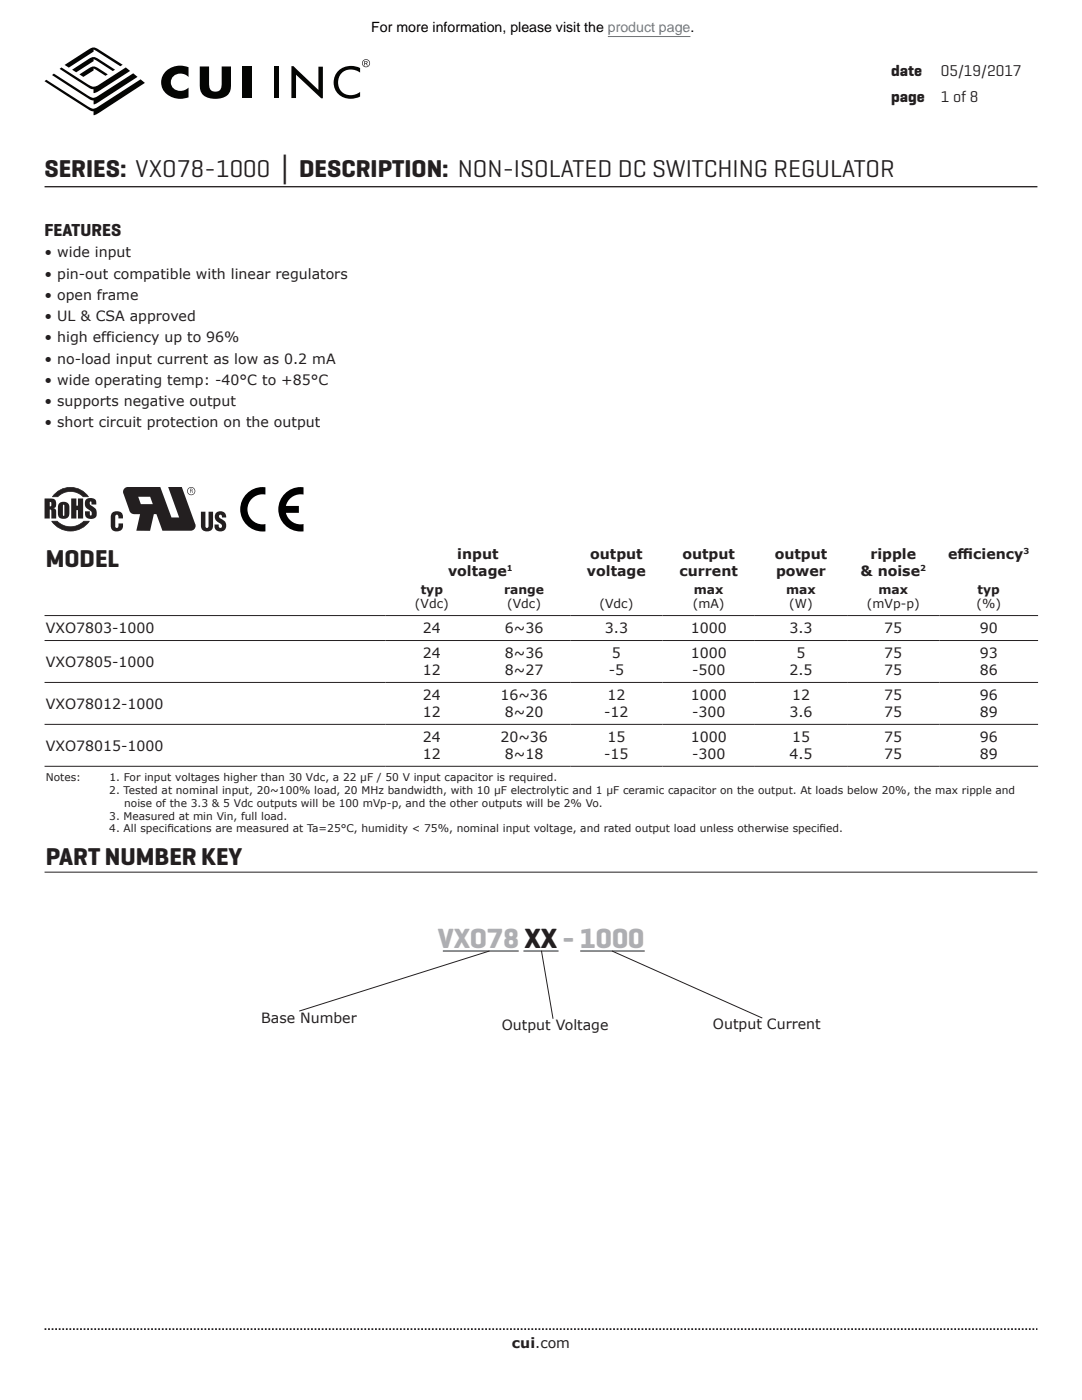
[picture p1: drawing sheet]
<svg xmlns="http://www.w3.org/2000/svg" width="216mm" height="279mm" viewBox="0 0 216 279" stroke-linecap="round" stroke-linejoin="round" font-family="sans-serif">
<defs><g id="words">
<text font-size="5.6" fill="#adaeb2" x="87.3" y="189.3">VXO78 XX - 1000</text>
<g font-size="4.9" fill="#231f20">
<text x="8.9" y="35.3">SERIES: VXO78-1000 │ DESCRIPTION: NON-ISOLATED DC SWITCHING REGULATOR</text>
<text x="9.1" y="113.1">MODEL</text>
<text x="9.1" y="172.6">PART NUMBER KEY</text>
</g>
<text font-size="3.5" fill="#231f20" x="8.9" y="47.1">FEATURES</text>
<g font-size="3.2" fill="#231f20">
<text x="177.8" y="15.1">date</text>
<text x="187.7" y="15.1">05/19/2017</text>
<text x="177.8" y="20.4">page</text>
<text x="187.7" y="20.4">1 of 8</text>
</g>
<text font-size="2.8" x="74.1" y="6.4">For more information, please visit the product page.</text>
<g font-size="2.8" fill="#231f20">
<text x="8.9" y="51.4">• wide input</text>
<text x="8.9" y="55.6">• pin-out compatible with linear regulators</text>
<text x="8.9" y="59.8">• open frame</text>
<text x="8.9" y="64.1">• UL &amp; CSA approved</text>
<text x="8.9" y="68.3">• high efficiency up to 96%</text>
<text x="8.9" y="72.5">• no-load input current as low as 0.2 mA</text>
<text x="8.9" y="76.8">• wide operating temp: -40°C to +85°C</text>
<text x="8.9" y="81">• supports negative output</text>
<text x="8.9" y="85.2">• short circuit protection on the output</text>
<text x="91.3" y="111.5">input</text>
<text x="117.7" y="111.5">output</text>
<text x="136.2" y="111.5">output</text>
<text x="154.6" y="111.5">output</text>
<text x="173.7" y="111.5">ripple</text>
<text x="189.2" y="111.5">ef</text>
<text x="191.1" y="111.5">f</text>
<text x="191.1" y="111.5">iciency</text>
<text x="89.4" y="114.9">voltage</text>
<text x="117.1" y="114.9">voltage</text>
<text x="135.6" y="114.9">current</text>
<text x="154.9" y="114.9">power</text>
<text x="171.7" y="114.9">&amp; noise</text>
<text x="9.1" y="126.4">VXO7803-1000</text>
<text x="84.4" y="126.4">24</text>
<text x="84.4" y="131.4">24</text>
<text x="100.7" y="126.4">6~36</text>
<text x="100.7" y="131.4">8~36</text>
<text x="120.7" y="126.4">3.3</text>
<text x="122.1" y="131.4">5</text>
<text x="137.8" y="126.4">1000</text>
<text x="137.8" y="131.4">1000</text>
<text x="157.5" y="126.4">3.3</text>
<text x="158.9" y="131.4">5</text>
<text x="176.5" y="126.4">75</text>
<text x="176.5" y="131.4">75</text>
<text x="195.5" y="126.4">90</text>
<text x="195.5" y="131.4">93</text>
<text x="9.1" y="133.1">VXO7805-1000</text>
<text x="84.4" y="134.8">12</text>
<text x="100.7" y="134.8">8~27</text>
<text x="121.5" y="134.8">-5</text>
<text x="138.1" y="134.8">-500</text>
<text x="157.5" y="134.8">2.5</text>
<text x="176.5" y="134.8">75</text>
<text x="195.5" y="134.8">86</text>
<text x="9.1" y="141.5">VXO78012-1000</text>
<text x="84.4" y="139.8">24</text>
<text x="84.4" y="143.2">12</text>
<text x="99.8" y="139.8">16~36</text>
<text x="100.7" y="143.2">8~20</text>
<text x="120.6" y="143.2">-12</text>
<text x="121.2" y="139.8">12</text>
<text x="137.8" y="139.8">1000</text>
<text x="138.1" y="143.2">-300</text>
<text x="157.5" y="143.2">3.6</text>
<text x="158" y="139.8">12</text>
<text x="176.5" y="139.8">75</text>
<text x="176.5" y="143.2">75</text>
<text x="195.5" y="139.8">96</text>
<text x="195.5" y="143.2">89</text>
<text x="9.1" y="149.8">VXO78015-1000</text>
<text x="84.4" y="148.1">24</text>
<text x="99.8" y="148.1">20~36</text>
<text x="121.2" y="148.1">15</text>
<text x="137.8" y="148.1">1000</text>
<text x="158" y="148.1">15</text>
<text x="176.5" y="148.1">75</text>
<text x="195.5" y="148.1">96</text>
<text x="84.4" y="151.5">12</text>
<text x="100.7" y="151.5">8~18</text>
<text x="120.6" y="151.5">-15</text>
<text x="138.1" y="151.5">-300</text>
<text x="157.5" y="151.5">4.5</text>
<text x="176.5" y="151.5">75</text>
<text x="195.5" y="151.5">89</text>
<text x="52.1" y="204.2">Base Number</text>
<text x="100.1" y="205.6">Output Voltage</text>
<text x="142.3" y="205.4">Output Current</text>
<text x="102.2" y="269">cui.com</text>
</g>
<g font-size="2.5" fill="#231f20">
<text x="83.9" y="118.5">typ</text>
<text x="100.6" y="118.5">range</text>
<text x="138.5" y="118.5">max</text>
<text x="156.9" y="118.5">max</text>
<text x="175.3" y="118.5">max</text>
<text x="195.1" y="118.5">typ</text>
<text x="82.8" y="121.4">(Vdc)</text>
<text x="101.2" y="121.4">(Vdc)</text>
<text x="119.6" y="121.4">(Vdc)</text>
<text x="138.2" y="121.4">(mA)</text>
<text x="157.5" y="121.4">(W)</text>
<text x="173" y="121.4">(mVp-p)</text>
<text x="194.8" y="121.4">(%)</text>
</g>
<g font-size="2.1" fill="#231f20">
<text x="9.1" y="156">Notes:</text>
<text x="21.8" y="156">1. For input voltages higher than 30 Vdc, a 22 µF / 50 V input capacitor is required.</text>
<text x="21.8" y="158.5">2. Tested at nominal input, 20~100% load, 20 MHz bandwidth, with 10 µF electrolytic and 1 µF ceramic capacitor on the output. At loads below 20%, the max ripple and</text>
<text x="24.8" y="161">noise of the 3.3 &amp; 5 Vdc outputs will be 100 mVp-p, and the other outputs will be 2% Vo.</text>
<text x="21.8" y="163.6">3. Measured at min Vin, full load.</text>
<text x="21.8" y="166.1">4. All specif</text>
<text x="33.4" y="166.1">ications are measured at Ta=25°C, humidity &lt; 75%, nominal input voltage, and rated output load unless otherwise specif</text>
<text x="163.5" y="166.1">ied.</text>
</g>
<g font-size="1.6" fill="#231f20">
<text x="101.2" y="114">1</text>
<text x="183.6" y="114">2</text>
<text x="204.2" y="110.6">3</text>
</g>
</g></defs>
<path d="M8.9 265.3h198.1" fill="none" stroke="#231f20" stroke-width=".35" stroke-dasharray=".4 .4 .4 .4 .4 .4" stroke-dashoffset=".7" stroke-linecap="butt"/>
<path d="M8.9 37.3h198.1" fill="none" stroke="#231f20" stroke-width=".26"/>
<g fill="#040503">
<path d="M15.8 14.9l1.4-.9a2.02 2.02 0 0 1 2-.6l2.3 1.4-.5 .3-2.3-1.4v.4l-2.1 1.3z"/>
<path d="M14.4 13.9l2.8-1.8a2.04 2.04 0 0 1 2-.6l3.8 2.4-.5 .3-3.8-2.4v.4l-3.5 2.2z"/>
<path d="M8.9 16.2l.3-.3 8.2 5.3a1.48 1.48 0 0 0 2.2 .1l8.4-5.5 .9 .7-9.4 6.2-.8 .3v-.8h-.2a43.1 43.1 0 0 1-6.5-4z"/>
<path d="M10.4 15l.3-.3 6.7 4.3a1.48 1.48 0 0 0 2.2 .1l7-4.5 .8 .7-7.9 5.2-.8 .3v-.7l-.2-.1a32.5 32.5 0 0 1-5.6-3.4z"/>
<path d="M11.9 13.7l.4-.2 5.1 3.3a1.69 1.69 0 0 0 2.3 .2l5.4-3.5 .9 .7-6.4 4.1-.9 .3-.1-.8-1-.3z"/>
<path d="M12.9 13l4.4-2.9a1.96 1.96 0 0 1 1.9-.5l5.3 3.3-.5 .3-5.3-3.3v.4l-5 3.2z"/>
<path d="M54.7 13.3h.9v6.3h-.9z"/>
<path d="M58.2 13.2h.4l4.9 4.8v-4.7h.9v6.3h-.3l-5-4.7v4.7h-1z"/>
<path d="M67.5 14.1a3.9 3.9 0 0 1 4.4-.5v.9a2.63 2.63 0 0 0-4.1 .6 2.63 2.63 0 0 0 1.5 3.8h1.5l1.1-.6v1a3.4 3.4 0 0 1-4-.3 3.4 3.4 0 0 1-1.1-3.8z"/>
<path d="M33.2 14.1a4.3 4.3 0 0 1 4.4-.7v2a1.96 1.96 0 0 0-2.3-.6 1.96 1.96 0 0 0-1.2 2.1 2.12 2.12 0 0 0 3.5 .6v1.9a4.1 4.1 0 0 1-5.3-2.1l-.1-.4a3.1 3.1 0 0 1 1-2.8z"/>
<path d="M39.9 13.3h1.8v3.3a1.32 1.32 0 0 0 1.3 1.7 1.32 1.32 0 0 0 1.2-1.7v-3.3h1.9v3.5a2.47 2.47 0 0 1-2.6 2.9 3.2 3.2 0 0 1-3.5-1.5l-.1-.9z"/>
<path d="M48.4 13.3h1.9v6.3h-1.9z"/>
</g>
<g fill="#231f20">
<path d="M14.2 99.5h1v1.4h.4v-1.4h1v4h-1v-1.7h-.4v1.7h-1z"/>
<path d="M17.1 99.7a1.2 1.2 0 0 1 1.4-.3 1.2 1.2 0 0 1 .7 1.3h-.9l-.1-.6a.42 .42 0 0 0-.4 .4 .42 .42 0 0 0 .5 .4 1.48 1.48 0 0 1 .5 2.5 1.23 1.23 0 0 1-1.4 0 1.23 1.23 0 0 1-.4-1.4h.9l.1 .9a.52 .52 0 0 0 .3-.5 .52 .52 0 0 0-.3-.5 1.44 1.44 0 0 1-.9-2.2z"/>
<path d="M10.8 98.7a4.4 4.4 0 0 1 6.8 .4h-1a3.6 3.6 0 0 0-5.1 0h-1z"/>
<path d="M10.3 104h1.1a3.7 3.7 0 0 0 5.3 0h1.1a4.6 4.6 0 0 1-7.5 0z"/>
<path d="M72.8 12.3v.3l.4-.1-.1-.2zM72.7 12.2h.3a.25 .25 0 0 1 .3 .2 .25 .25 0 0 1-.2 .3l.3 .4h-.2l-.3-.4-.1 .4h-.1zM72.4 12.6a.67 .67 0 0 0 1.3 0 .67 .67 0 0 0-1.3 0zM72.2 12.6a.8 .8 0 0 1 1.6 0 .8 .8 0 0 1-1.6 0z"/>
<path d="M9.9 100.2v.9a.47 .47 0 0 0 .4-.5 .47 .47 0 0 0-.4-.4zM8.9 99.5h.7a1.17 1.17 0 0 1 1.6 .8l-.1 .9-.5 .2a.76 .76 0 0 1 .6 1v1.1h-1v-1.6l-.3-.2v1.8h-1z"/>
<path d="M12.6 100.7v1.9l.1 .4 .1-.2v-1.7v-.3zM11.9 100.4a1.18 1.18 0 0 1 1.3-.2 1.18 1.18 0 0 1 .6 1.2v.8a1.17 1.17 0 0 1-.8 1.3 1.17 1.17 0 0 1-1.4-.8v-1.6z"/>
<path d="M11 98.6l-.4 .5h.9a3.6 3.6 0 0 1 5.1 0h.9a4.3 4.3 0 0 0-6.5-.5zM10.8 98.6a4.3 4.3 0 0 1 6.9 .6h-1.1a3.6 3.6 0 0 0-5.1 0h-1.1z"/>
<path d="M10.5 104.1a4.5 4.5 0 0 0 7.2 0h-1a3.8 3.8 0 0 1-5.3 0zM10.3 104l1.1-.1a3.7 3.7 0 0 0 5.3 0l1.2 .1a4.5 4.5 0 0 1-7.6 0z"/>
</g>
<path d="M8.9 122.8h198.2M8.9 127.8h198.2M8.9 136.2h198.2M8.9 144.6h198.2M8.9 152.9h198.2" fill="none" stroke="#231f20" stroke-width=".2"/>
<g fill="#231f20">
<path d="M43.1 102.4a1.18 1.18 0 0 1 1.3-.3 1.18 1.18 0 0 1 .7 1.2h-.8l-.1-.5-.2-.1-.3 .3 .1 .3a1.98 1.98 0 0 1 1.3 1.6 1.17 1.17 0 0 1-1.3 1.1 1.17 1.17 0 0 1-1-1.3h.8a.48 .48 0 0 0 .4 .7l.2-.1a.56 .56 0 0 0-.4-.9 1.32 1.32 0 0 1-.7-2z"/>
<path d="M40.1 102.1h.9v2.9l.1 .3 .2 .1 .2-.1 .1-.3v-2.9h.9v2.8a1.21 1.21 0 0 1-1.2 1.2 1.21 1.21 0 0 1-1.2-1.2z"/>
<path d="M22.5 102.2a1.25 1.25 0 0 1 1.5-.1 1.25 1.25 0 0 1 .5 1.4h-.9a.57 .57 0 0 0-.3-.8l-.2 .1-.1 .3v1.9l.1 .3 .2 .1a.69 .69 0 0 0 .3-.9h1a1.25 1.25 0 0 1-1.1 1.6 1.25 1.25 0 0 1-1.4-1.3v-2z"/>
<path d="M38 97.6h.3v.3h-.3zM37.9 97.5v.9l.1-.4h.3v.4a.22 .22 0 0 0 .2-.3 .22 .22 0 0 0-.2-.1l.1-.4z"/>
<path d="M37.5 98a.69 .69 0 0 1 1.3 0 .69 .69 0 0 1-1.3 0zM37.3 98a.85 .85 0 0 0 1.7 0 .85 .85 0 0 0-1.7 0z"/>
<path d="M27.6 99.1h2.4l.5 1.5h-2.4zM24.8 97.5l-.2 .3v.5l1.2 3.5a.98 .98 0 0 0 .9 .8h1.3l-.8 3.3h2.7l.8-3.3h.5l1.2 3.3h5.7a.97 .97 0 0 0 .8-1.4l-2.6-7.3h-2.7l2.2 6.1h-1.6l-2.2-6.1h-6.5z"/>
</g>
<path d="M57.1 98.3a4.4 4.4 0 0 1 3.5-1v1.4a3 3 0 0 0-3.6 2.3h2.6v1.3h-2.6a3 3 0 0 0 3.6 2.3v1.4a4.4 4.4 0 0 1-4.7-2.6 4.4 4.4 0 0 1 1.2-5.1zM49 98.8a4.4 4.4 0 0 1 4-1.5v1.4a3 3 0 0 0-3.6 2.9 3 3 0 0 0 3.6 3v1.4a4.4 4.4 0 0 1-4.5-2.2 4.4 4.4 0 0 1 .5-5z" fill-rule="evenodd" fill="#000"/>
<path d="M8.9 174.1h198.1M88.4 189.8h15.1M97.7 189.8l-38 12M104.4 189.8h7.1M108 189.7l2.4 13.6M115.8 189.8h12.9M122.1 189.8l30 13.4" fill="none" stroke="#231f20" stroke-width=".2"/>
<path d="M121.3 7.3h16.5" fill="none" stroke="#4582a4" stroke-width=".2"/>
<use href="#words"/>
</svg>
